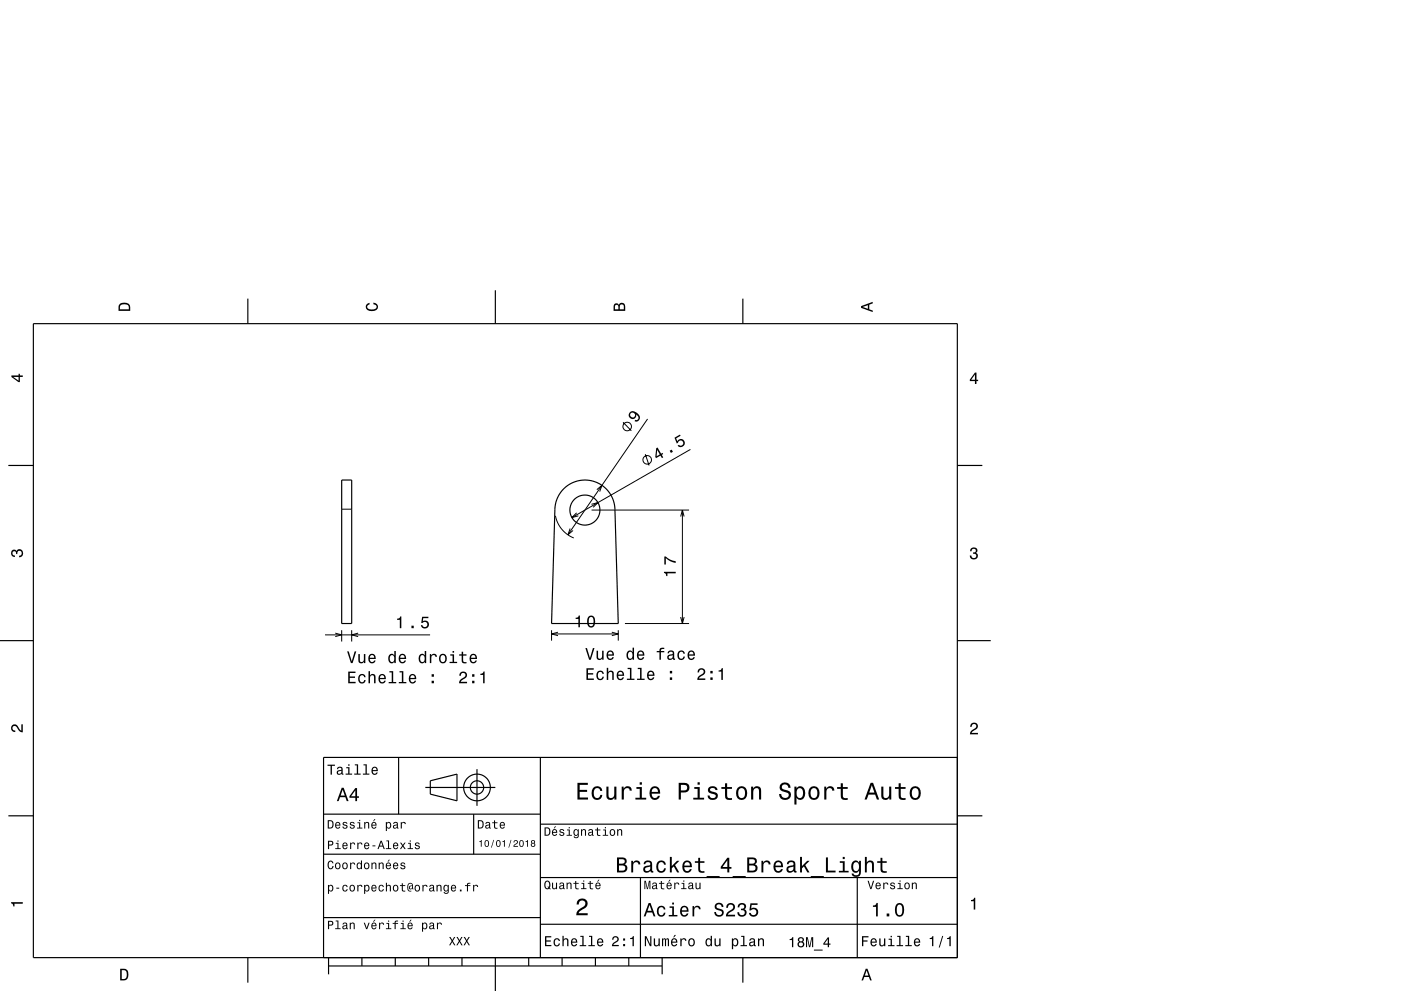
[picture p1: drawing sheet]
<svg xmlns="http://www.w3.org/2000/svg" width="420mm" height="297mm" viewBox="0 0 420 297" stroke-linecap="round" stroke-linejoin="round" font-family="sans-serif">
<g fill="none" stroke="#000" stroke-width=".3">
<path d="M186.8 126.5l2.5 2.6M193.5 136.1l1.1 3.4M194.1 125.6l-23.8 34.7M207 134.7l-35.6 20.4M102.4 152.6h3M166.5 154.6l.7 2.1 1.2 1.9 1.7 1.6 1.9 1M170.9 158.4l-.6 1.9 1.5-1.3M172.9 153.7l-1.5 1.4 2-.5M177.3 151.1l1.9-.5-1.4 1.4M177.3 152.9h29.3M178.9 146.8l1.5-1.3-.6 1.8M204.1 154.8l.5-1.9 .5 1.9"/>
<path d="M204.6 152.9v34M97.4 190.3h31.5M100.5 189.8l1.9 .5-1.9 .5M102.4 188.9v3.4M105.4 188.9v3.4M107.4 189.8l-2 .5 2 .5M165.4 188.9v3.1M165.4 190h19.9M167.3 189.5l-1.9 .5 1.9 .5M183.4 189.5l1.9 .5-1.9 .5M185.3 188.9v3.1M187.3 186.9h19.3"/>
<path d="M204.1 184.9l.5 2 .5-2"/>
<circle cx="188" cy="127.8" r="1.28"/>
<circle cx="194" cy="137.8" r="1.28"/>
</g>
<g fill="none" stroke="#000" stroke-width=".35">
<path d="M10 97h277v190h-277zM74.3 89.5v7.5M148.5 87v10M222.7 89.5v7.5M2.5 139.5h7.5M287 139.5h7.5M102.4 143.9h3v43h-3zM168.9 146.5l1.6-1.2 2-1 2.2-.4 2.3 .1 2.1 .7 1.9 1.2 1.6 1.6 1.1 1.9 .6 3 1 34.5h-19.9l1-34.8 .7-2.9zM0 192h10M287 192h10M119.5 227v17M127.5 236h21"/>
<path d="M129 234l8-2v8l-8-2zM143 230.5v11M162 227v60M287 227h-190v60M2.5 244.5h7.5M97 244h65M97 256h65M142 244v12M162 247h125M287 244.5h7.5M97 275h65M162 277h125"/>
<path d="M162 263h125M192 263v24M257 263v24M74.3 287v7.5M98.5 289.5h100M98.5 287v5M108.5 287v2.5M118.5 287v2.5M128.5 287v2.5M138.5 287v2.5M148.5 287v10M158.5 287v2.5"/>
<path d="M168.5 287v2.5M178.5 287v2.5M188.5 287v2.5M198.5 287v5M222.7 287v7.5"/>
<circle cx="175.4" cy="152.9" r="4.5"/>
<circle cx="143" cy="236" r="2"/>
<circle cx="143" cy="236" r="4"/>
</g>
<g fill="#000">
<path d="M36 91a2.18 2.18 0 0 0-.5 2.2h3.5v-1.2a1.92 1.92 0 0 0-3-1zM36.3 91.4l.4-.2a1.44 1.44 0 0 1 1.9 .8v.7h-2.6v-1z" fill-rule="evenodd"/>
<path d="M109.9 91.2l.9-.4v.4l-.3 .1a.66 .66 0 0 0-.4 .6 .66 .66 0 0 0 .3 .6l.5 .2a1.59 1.59 0 0 0 2-.7 .9 .9 0 0 0-1-.8v-.5a1.24 1.24 0 0 1 1.4 1.1 1.24 1.24 0 0 1-1 1.4 1.93 1.93 0 0 1-2.7-1.2z" fill-rule="evenodd"/>
<path d="M184.2 91.2l-.3 2h3.5v-1.4a.98 .98 0 0 0-.7-1 .98 .98 0 0 0-1.2 .6 .84 .84 0 0 0-1.3-.2zM184.5 91.5l.4-.1 .4 .1 .1 1.2h-1zM185.9 91.4l.5-.2a.57 .57 0 0 1 .6 .7v.8h-1.2z" fill-rule="evenodd"/>
<path d="M258.1 91.7v.6l3.5 1.2v-.4l-1-.4v-1.4l1-.4v-.4zM258.6 92l1.6-.5v1z" fill-rule="evenodd"/>
<path d="M3.4 112.5v.5l2.1 1.5h.5v-1.5h.8v-.5h-.8v-.5h-.4v.5zM4 113h1.6v1.1z" fill-rule="evenodd"/>
<path d="M292.3 111.7l-1.6 2.1v.4h1.6v.9h.4v-.9h.5v-.4h-.5v-2.1zM292.3 112.2v1.6h-1.1z" fill-rule="evenodd"/>
<path d="M188.7 123.7a1.15 1.15 0 0 0 .6 1.9 1.15 1.15 0 0 0 1.4-1.4 1.02 1.02 0 0 1 .6 1.4l-.4 .3-.4-.1-.3 .4a1.23 1.23 0 0 0 1.6-.7 1.23 1.23 0 0 0-.7-1.6 1.64 1.64 0 0 0-2.4-.2zM188.9 124.3a.75 .75 0 0 1 1.5 0 .75 .75 0 0 1-1.5 0z" fill-rule="evenodd"/>
<path d="M196.7 134.3l-.3 2.6 .3 .4 1.3-.8 .4 .8 .4-.2-.4-.8 .4-.2-.2-.4-.4 .3-1.1-1.9zM197 134.8l.8 1.4-1 .6zM200.8 135.1l.3 .6 .6-.3-.3-.6zM202.2 131.2l.7 1.7 .3-.2a.8 .8 0 0 1 1-.8 .8 .8 0 0 1 .6 1.1 .8 .8 0 0 1-1.3 .3l-.4 .2a1.21 1.21 0 0 0 1.9 .2 1.21 1.21 0 0 0-.2-1.8 1.21 1.21 0 0 0-1.7 .4l-.4-.9 1.3-.8-.2-.4z" fill-rule="evenodd"/>
<path d="M3.6 165a.86 .86 0 0 1 1.4 .1 1.12 1.12 0 0 1 1.5-.4 1.12 1.12 0 0 1 .3 1.6l-.5 .6-.6 .1v-.4a.72 .72 0 0 0 .9-.7 .72 .72 0 0 0-.8-.8 .72 .72 0 0 0-.6 1h-.4a.62 .62 0 0 0-.4-.9 .62 .62 0 0 0-.8 .5 .62 .62 0 0 0 .5 .8h.4l-.1 .4a1.17 1.17 0 0 1-1-.7 1.17 1.17 0 0 1 .2-1.2z" fill-rule="evenodd"/>
<path d="M199 171.4v.3a.77 .77 0 0 1 .7 .9h.4v-.8h2.5v-.4zM199.2 166.8v2.4h.4v-1.9a5.2 5.2 0 0 0 3 1.4v-.5a5.2 5.2 0 0 1-3-1.4z" fill-rule="evenodd"/>
<path d="M291.1 164.4a1.01 1.01 0 0 1 1.5-.2 1.01 1.01 0 0 1 0 1.5 1.12 1.12 0 0 1 .4 1.6 1.12 1.12 0 0 1-1.6 .3l-.6-.6-.1-.5h.5a.72 .72 0 0 0 .7 .9 .72 .72 0 0 0 .7-.8 .72 .72 0 0 0-.9-.6v-.4a.62 .62 0 0 0 .8-.4 .62 .62 0 0 0-.5-.8 .62 .62 0 0 0-.7 .5v.3h-.5z" fill-rule="evenodd"/>
<path d="M104.1 195.2l1.1 3.5h.5l1.1-3.5h-.5l-.9 3-.9-3zM107.4 196v1.8a.89 .89 0 0 0 .6 1 .89 .89 0 0 0 1.1-.5v.4h.4v-2.7h-.4v1.6a.65 .65 0 0 1-.4 .8 .65 .65 0 0 1-.8-.4v-2zM110.7 196.3a1.45 1.45 0 0 0-.2 1.6 1.45 1.45 0 0 0 1.4 .9l.7-.8h-.4l-.6 .4a.76 .76 0 0 1-.7-.9h1.7a1.16 1.16 0 0 0-.4-1.4 1.16 1.16 0 0 0-1.5 .2zM111.1 196.5l.2-.1a.67 .67 0 0 1 .7 .1 .67 .67 0 0 1 .2 .6h-1.3zM116.7 196.3a1.49 1.49 0 0 0-.3 1.6 1.49 1.49 0 0 0 1.3 .9l.5-.5v.4h.5v-3.6h-.5v1.3a.89 .89 0 0 0-1.5-.1zM117 196.6a.62 .62 0 0 1 .7-.3 .62 .62 0 0 1 .5 .6v.5a.83 .83 0 0 1-.7 1 1.19 1.19 0 0 1-.5-1.8zM119.8 196.3a1.45 1.45 0 0 0-.2 1.6 1.45 1.45 0 0 0 1.4 .9l.7-.8h-.4l-.6 .4a.76 .76 0 0 1-.7-.9h1.8a1.16 1.16 0 0 0-.5-1.4 1.16 1.16 0 0 0-1.5 .2zM120.2 196.5l.2-.1a.67 .67 0 0 1 .7 .1 .67 .67 0 0 1 .2 .6h-1.3zM125.8 196.3a1.49 1.49 0 0 0-.3 1.6 1.49 1.49 0 0 0 1.3 .9l.5-.5v.4h.5v-3.6h-.5v1.3a.89 .89 0 0 0-1.5-.1zM126.1 196.6a.62 .62 0 0 1 .7-.3 .62 .62 0 0 1 .5 .6v.5a.83 .83 0 0 1-.7 1 1.19 1.19 0 0 1-.5-1.8zM128.9 196v2.7h.4v-1.5a.67 .67 0 0 1 .4-.8 .67 .67 0 0 1 .8 .2v.3h.5a.89 .89 0 0 0-.7-1 .89 .89 0 0 0-1 .6v-.5zM131.9 196.3a1.45 1.45 0 0 0-.2 1.7 1.45 1.45 0 0 0 1.6 .7 1.45 1.45 0 0 0 .6-1.8 1.45 1.45 0 0 0-1.6-.9zM132.2 196.6a.67 .67 0 0 1 .8-.3 .67 .67 0 0 1 .4 .6 .93 .93 0 0 1 .1 1.1 .93 .93 0 0 1-1 .4 1.36 1.36 0 0 1-.3-1.8zM135 196.1v.4h.7v1.9h-.9v.3h2.2v-.3h-.9v-2.3zM135.7 195.1v.5h.4v-.5zM138.4 195.3v.8h-.8v.4h.8v1.8a1.05 1.05 0 0 0 1.5 .5v-.4a.68 .68 0 0 1-1-.3l-.1-1.6h1.1v-.4h-1.1v-.8zM141.1 196.3a1.45 1.45 0 0 0-.3 1.6 1.45 1.45 0 0 0 1.5 .9l.7-.8h-.5l-.6 .4a.76 .76 0 0 1-.7-.9h1.8a1.16 1.16 0 0 0-.5-1.4 1.16 1.16 0 0 0-1.4 .2zM141.4 196.5l.2-.1a.67 .67 0 0 1 .7 .1 .67 .67 0 0 1 .2 .6h-1.3z" fill-rule="evenodd"/>
<path d="M119 185.4v.4h.9v2.5h.4v-3.6h-.3a.78 .78 0 0 1-1 .7zM123.3 187.5v.8h.7v-.8zM126.6 184.8l-.3 1.9h.4a.8 .8 0 0 1 1.2-.2 .8 .8 0 0 1-.1 1.2 .8 .8 0 0 1-1.2-.3h-.4a1.21 1.21 0 0 0 1.5 1 1.21 1.21 0 0 0 .8-1.6 1.21 1.21 0 0 0-1.8-.6l.2-.9h1.5v-.5z" fill-rule="evenodd"/>
<path d="M172.6 185.1v.4h.8v2.5h.4v-3.5h-.3a.77 .77 0 0 1-.9 .6zM176.3 184.9a2.02 2.02 0 0 0 .9 3.2 2.03 2.03 0 0 0 .9-3.2 1.11 1.11 0 0 0-1.8 0zM176.9 185h.6a2.37 2.37 0 0 1 0 2.6h-.6a2.38 2.38 0 0 1 0-2.6z" fill-rule="evenodd"/>
<path d="M175.5 194.2l1.1 3.5h.5l1.1-3.5h-.5l-.8 3-.9-3zM178.8 195v1.8a.89 .89 0 0 0 .7 1 .89 .89 0 0 0 1-.5v.4h.4v-2.7h-.4v1.6a.65 .65 0 0 1-.4 .8 .65 .65 0 0 1-.8-.3v-2.1zM182.1 195.3a1.45 1.45 0 0 0-.2 1.6 1.45 1.45 0 0 0 1.4 .9l.7-.9h-.4l-.6 .5a.75 .75 0 0 1-.7-.9h1.8a1.16 1.16 0 0 0-.5-1.4 1.16 1.16 0 0 0-1.5 .2zM182.5 195.5l.2-.1a.67 .67 0 0 1 .7 .1 .67 .67 0 0 1 .2 .6h-1.3zM188.1 195.3a1.49 1.49 0 0 0-.3 1.6 1.49 1.49 0 0 0 1.3 .9l.5-.5v.4h.5v-3.6h-.5v1.3a.89 .89 0 0 0-1.5-.1zM188.4 195.6a.62 .62 0 0 1 .7-.3 .62 .62 0 0 1 .5 .6 .91 .91 0 0 1 0 1.1 .91 .91 0 0 1-.9 .4l-.4-.6zM191.2 195.3a1.45 1.45 0 0 0-.2 1.6 1.45 1.45 0 0 0 1.4 .9l.7-.9h-.4l-.6 .5a.75 .75 0 0 1-.7-.9h1.8a1.16 1.16 0 0 0-.5-1.4 1.16 1.16 0 0 0-1.5 .2zM191.6 195.5l.2-.1a.67 .67 0 0 1 .7 .1 .67 .67 0 0 1 .2 .6h-1.3zM196.9 195.1v.4h.8v2.2h.4v-2.2h1v-.4h-1l.1-.4 .9-.2v-.4a.95 .95 0 0 0-1 0 .95 .95 0 0 0-.4 1zM200.4 195.2l-.3 .6h.4a.55 .55 0 0 1 .7-.5 .55 .55 0 0 1 .4 .7l-.2 .1a.91 .91 0 0 0-1.3 .5 .91 .91 0 0 0 .7 1.2l.9-.4 .1 .3h.6v-.3l-.3-.1v-1.6a1.02 1.02 0 0 0-.7-.8 1.02 1.02 0 0 0-1 .3zM200.6 196.7l1.1-.4a.77 .77 0 0 1-.2 .9 .77 .77 0 0 1-.9 .1zM203.4 195.3a1.45 1.45 0 0 0-.3 1.7 1.45 1.45 0 0 0 1.5 .7l.6-.5 .1-.4h-.4l-.4 .6a1.02 1.02 0 0 1-1-1 1.02 1.02 0 0 1 1-1l.4 .5h.4a1.09 1.09 0 0 0-.7-.9 1.09 1.09 0 0 0-1.2 .3zM206.4 195.3a1.45 1.45 0 0 0-.2 1.6 1.45 1.45 0 0 0 1.4 .9l.7-.9h-.4l-.6 .5a.75 .75 0 0 1-.7-.9h1.7a1.16 1.16 0 0 0-.4-1.4 1.16 1.16 0 0 0-1.5 .2zM206.8 195.5l.2-.1a.67 .67 0 0 1 .7 .1 .67 .67 0 0 1 .2 .6h-1.3z" fill-rule="evenodd"/>
<path d="M3.6 217.4a1.22 1.22 0 0 1 2 .7l.8 .9v-1.9h.4v2.4a2.76 2.76 0 0 1-2-1.8 .69 .69 0 0 0-1.1 .5 .69 .69 0 0 0 .9 .7v.5a1.18 1.18 0 0 1-1.2-.7 1.18 1.18 0 0 1 .2-1.3z" fill-rule="evenodd"/>
<path d="M104.4 201.3v3.5h2.2v-.4h-1.7v-1.2h1.5v-.5h-1.5v-1h1.7v-.4zM107.7 202.4a1.45 1.45 0 0 0-.3 1.6 1.45 1.45 0 0 0 1.5 .8l.6-.6 .1-.4h-.4l-.4 .6a1.02 1.02 0 0 1-1-1 1.02 1.02 0 0 1 1-1l.4 .6h.4a1.09 1.09 0 0 0-.8-1 1.09 1.09 0 0 0-1.1 .4zM110.5 201.2v3.6h.4v-1.6a.63 .63 0 0 1 .4-.8 .63 .63 0 0 1 .8 .4v2h.5v-1.8a.88 .88 0 0 0-.6-1 .88 .88 0 0 0-1.1 .5v-1.3zM113.7 202.4a1.45 1.45 0 0 0-.2 1.6 1.45 1.45 0 0 0 1.4 .8l.7-.8h-.4l-.6 .5a.76 .76 0 0 1-.7-1h1.8a1.16 1.16 0 0 0-.5-1.3 1.16 1.16 0 0 0-1.5 .2zM114.1 202.6l.2-.2a.67 .67 0 0 1 .7 .1 .67 .67 0 0 1 .2 .7h-1.3zM116.7 201.2v.3h.7v2.9h-.9v.4h2.3v-.4h-.9v-3.2zM119.8 201.2v.3h.7v2.9h-.9v.4h2.2v-.4h-.9v-3.2zM122.9 202.4a1.45 1.45 0 0 0-.3 1.6 1.45 1.45 0 0 0 1.4 .8l.7-.8h-.4l-.6 .5a.76 .76 0 0 1-.7-1h1.8a1.16 1.16 0 0 0-.5-1.3 1.16 1.16 0 0 0-1.4 .2zM123.2 202.6l.2-.2a.67 .67 0 0 1 .7 .1 .67 .67 0 0 1 .2 .7h-1.3zM129.4 204v.8h.7v-.8zM129.4 202.1v.7h.7v-.7z" fill-rule="evenodd"/>
<path d="M138 201.6l-.3 .9h.5a.71 .71 0 0 1 .5-.8 .71 .71 0 0 1 .8 .5 .71 .71 0 0 1-.5 .8l-.3 .2a1.63 1.63 0 0 0-1.1 1.6h2.4v-.5h-1.9l.9-.8a1.17 1.17 0 0 0 .9-1.6 1.17 1.17 0 0 0-1.9-.3zM141.5 204v.8h.7v-.8zM141.5 202.1v.7h.7v-.7zM144 201.9v.4h.8v2.5h.5v-3.6h-.4a.77 .77 0 0 1-.9 .7z" fill-rule="evenodd"/>
<path d="M175.8 200.3v3.5h2.2v-.5h-1.7v-1.1h1.5v-.5h-1.5v-1h1.7v-.4zM179.1 201.4a1.45 1.45 0 0 0-.3 1.6 1.45 1.45 0 0 0 1.6 .8l.5-.6 .1-.4h-.4l-.4 .6a1.02 1.02 0 0 1-1-1 1.02 1.02 0 0 1 1-1l.4 .6h.4a1.09 1.09 0 0 0-.7-1 1.09 1.09 0 0 0-1.2 .4zM181.9 200.2v3.6h.4v-1.6a.63 .63 0 0 1 .4-.8 .63 .63 0 0 1 .8 .4l.1 2h.4v-1.8a.88 .88 0 0 0-.6-1 .88 .88 0 0 0-1.1 .5v-1.3zM185.2 201.4a1.46 1.46 0 0 0-.3 1.6 1.46 1.46 0 0 0 1.5 .8l.6-.8h-.4l-.6 .5a.76 .76 0 0 1-.7-1h1.8a1.17 1.17 0 0 0-.5-1.3 1.17 1.17 0 0 0-1.4 .2zM185.5 201.6l.2-.2a.67 .67 0 0 1 .7 .1 .67 .67 0 0 1 .2 .7h-1.3zM188.2 200.2v.3h.6v2.9h-.9v.4h2.3v-.4h-.9v-3.2zM191.2 200.2v.3h.7v2.9h-.9v.4h2.2v-.4h-.9v-3.2zM194.3 201.4a1.46 1.46 0 0 0-.3 1.6 1.46 1.46 0 0 0 1.5 .8l.7-.8h-.5l-.6 .5a.76 .76 0 0 1-.7-1h1.8a1.17 1.17 0 0 0-.5-1.3 1.17 1.17 0 0 0-1.4 .2zM194.6 201.6l.2-.2a.67 .67 0 0 1 .7 .1 .67 .67 0 0 1 .2 .7h-1.3zM200.8 203v.8h.7v-.8zM200.8 201.1v.7h.7v-.7z" fill-rule="evenodd"/>
<path d="M209.4 200.6l-.3 .9h.5a.7 .7 0 0 1 .5-.8 .7 .7 0 0 1 .8 .5 .7 .7 0 0 1-.5 .8l-.3 .2a1.63 1.63 0 0 0-1.1 1.6h2.4v-.5h-1.9l.9-.8a1.17 1.17 0 0 0 .9-1.6 1.17 1.17 0 0 0-1.9-.3zM213 203v.8h.6v-.8zM213 201.1v.7h.6v-.7zM215.4 200.9v.4h.8v2.5h.5v-3.6h-.3a.77 .77 0 0 1-1 .7z" fill-rule="evenodd"/>
<path d="M98.2 229.2v.3h.9v2.7h.4v-2.7h.9v-.3zM101.3 230l-.3 .5h.4a.47 .47 0 0 1 .5-.4 .47 .47 0 0 1 .4 .6l-.2 .1a.78 .78 0 0 0-1.1 .4 .78 .78 0 0 0 .6 1l.8-.3 .1 .2 .5 .1v-.3l-.3-.1v-1.3a.87 .87 0 0 0-1.4-.5zM101.4 231.3l.9-.3v.4a.51 .51 0 0 1-.5 .5 .51 .51 0 0 1-.5-.5zM103.8 229.9v.3h.6v1.6h-.8v.4h2v-.4h-.8v-1.9zM104.4 229.1v.4h.4v-.4zM106.4 229.1v.3h.6v2.4h-.8v.4h1.9v-.4h-.7v-2.7zM109 229.1v.3h.6v2.4h-.8v.4h1.9v-.4h-.7v-2.7zM111.6 230.1a1.25 1.25 0 0 0-.2 1.4 1.25 1.25 0 0 0 1.2 .7l.6-.7-1.1 .4-.4-.8h1.6v-.2a.96 .96 0 0 0-.5-1 .96 .96 0 0 0-1.2 .2zM111.9 230.3l.7-.2 .3 .7h-1.2z" fill-rule="evenodd"/>
<path d="M173.1 234.6v5h3.2v-.6h-2.5v-1.7h2.2v-.6h-2.2v-1.5h2.4v-.6zM177.8 236.2a2.18 2.18 0 0 0 1.2 3.6 1.51 1.51 0 0 0 1.6-1.6h-.6a.95 .95 0 0 1-.9 1 .95 .95 0 0 1-1-.9 1.59 1.59 0 0 1 .9-2.1 .85 .85 0 0 1 .9 .8h.7a1.56 1.56 0 0 0-1.1-1.3 1.56 1.56 0 0 0-1.7 .5zM181.8 235.8v2.5a1.27 1.27 0 0 0 .9 1.4 1.27 1.27 0 0 0 1.5-.7v.6h.6v-3.8h-.6v2.2a.92 .92 0 0 1-.6 1.1 .92 .92 0 0 1-1.2-.4v-2.9zM186.4 235.8v3.8h.6v-2.2a.95 .95 0 0 1 .5-1.1 .95 .95 0 0 1 1.2 .3l.1 .4h.6a1.28 1.28 0 0 0-1-1.4 1.28 1.28 0 0 0-1.4 .8v-.6zM190.8 235.9v.5h1v2.7h-1.3v.5h3.2v-.5h-1.3v-3.2zM191.8 234.4v.8h.6v-.8zM195.1 236.2a2.2 2.2 0 0 0 1.2 3.6 1.51 1.51 0 0 0 1.5-1.3h-.6l-.3 .5-.5 .2a1.08 1.08 0 0 1-1-1.3h2.5a1.66 1.66 0 0 0-.7-2 1.66 1.66 0 0 0-2.1 .3zM195.6 236.5a.94 .94 0 0 1 1.2-.2 .94 .94 0 0 1 .5 1h-1.9zM203.5 234.6v5h.6v-2.1a1.91 1.91 0 0 0 2.6-1.4 1.32 1.32 0 0 0-1.5-1.5zM204.1 235.2a1.6 1.6 0 0 1 1.8 .5 .86 .86 0 0 1 0 .9 .86 .86 0 0 1-.9 .3h-.9zM208.1 235.9v.5h1v2.7h-1.3v.5h3.3v-.5h-1.3v-3.2zM209.1 234.4v.8h.7v-.8zM212.6 235.9a1.08 1.08 0 0 0-.3 1.2 1.08 1.08 0 0 0 1 .7l1.2 .5a.9 .9 0 0 1-.8 1 .9 .9 0 0 1-1-.9h-.6a1.52 1.52 0 0 0 1.7 1.3 1.52 1.52 0 0 0 1.3-1.7l-.6-.5-1.5-.4a.76 .76 0 0 1 .6-1 .76 .76 0 0 1 .9 .7h.6a1.47 1.47 0 0 0-1-1.2 1.47 1.47 0 0 0-1.5 .3zM217.4 234.7v1.2h-1.1v.5h1.1v2.6a1.49 1.49 0 0 0 2 .7v-.5a.97 .97 0 0 1-1.4-.5v-2.3h1.4v-.5h-1.4v-1.2zM221.1 236.2a2.18 2.18 0 0 0 1.2 3.6 2.12 2.12 0 0 0 1.7-2.1 2.12 2.12 0 0 0-1.7-2.1l-.7 .2zM221.6 236.6a.96 .96 0 0 1 1-.4 .96 .96 0 0 1 .7 .8 1.59 1.59 0 0 1-1 2.2 1.67 1.67 0 0 1-.7-2.6zM225.2 235.8v3.8h.6v-2.2a.91 .91 0 0 1 .6-1.1 .91 .91 0 0 1 1.1 .5v2.8h.7v-2.5a1.27 1.27 0 0 0-.9-1.4 1.27 1.27 0 0 0-1.5 .6v-.5zM234.1 234.9a1.38 1.38 0 0 0-.3 1.5 1.38 1.38 0 0 0 1.3 .9 1.1 1.1 0 0 1 1.3 1.3 1.19 1.19 0 0 1-1.3 .5 1.19 1.19 0 0 1-.9-1.1h-.7a1.73 1.73 0 0 0 2.2 1.8 1.73 1.73 0 0 0 1-2.6l-1.7-.6a.83 .83 0 0 1-.5-1.1 .83 .83 0 0 1 1.2-.3l.5 .5 .1 .4h.7a1.67 1.67 0 0 0-1-1.6 1.67 1.67 0 0 0-1.9 .4zM238.2 235.8v5.3h.6v-2.1a1.32 1.32 0 0 0 1.4 .7 1.32 1.32 0 0 0 1.1-1.1 2.15 2.15 0 0 0-1.4-3l-.6 .2-.5 .5v-.5zM239.1 236.6a.9 .9 0 0 1 .9-.4 .9 .9 0 0 1 .7 .8 1.61 1.61 0 0 1-.9 2.2 1.69 1.69 0 0 1-.7-2.6zM242.8 236.2a2.18 2.18 0 0 0 1.2 3.6 2.12 2.12 0 0 0 1.7-2.1 2.12 2.12 0 0 0-1.7-2.1l-.7 .2zM243.3 236.6a.96 .96 0 0 1 1-.4 .96 .96 0 0 1 .7 .8 1.59 1.59 0 0 1-1 2.2 1.67 1.67 0 0 1-.7-2.6zM247.1 235.8v3.8h.6v-2.2a.95 .95 0 0 1 .5-1.1 .95 .95 0 0 1 1.2 .3l.1 .4h.6a1.28 1.28 0 0 0-1-1.4 1.28 1.28 0 0 0-1.4 .8v-.6zM252 234.7v1.2h-1v.5h1l.1 2.6a1.49 1.49 0 0 0 2 .7v-.5a.97 .97 0 0 1-1.4-.5v-2.3h1.4v-.5h-1.4v-1.2zM261 234.6l-1.8 5h.6l.6-1.5h2l.5 1.5h.7l-1.9-5zM261.4 235.3l.7 2.2h-1.5zM264.2 235.8v2.5a1.27 1.27 0 0 0 .9 1.4 1.27 1.27 0 0 0 1.5-.7v.6h.6v-3.8h-.6v2.2a.92 .92 0 0 1-.6 1.1 .92 .92 0 0 1-1.1-.4l-.1-2.9zM269.4 234.7v1.2h-1.1v.5h1.1v2.6a1.49 1.49 0 0 0 2.1 .7v-.5a.97 .97 0 0 1-1.4-.5l-.1-2.3h1.5v-.5h-1.5v-1.2zM273.1 236.2a2.18 2.18 0 0 0 1.3 3.6 2.12 2.12 0 0 0 1.7-2.1 2.12 2.12 0 0 0-1.7-2.1l-.7 .2zM273.6 236.6a.96 .96 0 0 1 1-.4 .96 .96 0 0 1 .7 .8 1.59 1.59 0 0 1-.9 2.2 1.67 1.67 0 0 1-.8-2.6z" fill-rule="evenodd"/>
<path d="M291.2 216.9a1.18 1.18 0 0 1 1.9 .3 1.18 1.18 0 0 1-1 1.7l-.8 .8h1.9v.4h-2.4a2.75 2.75 0 0 1 1.8-2.1 .7 .7 0 0 0-.5-1 .7 .7 0 0 0-.8 .8h-.4z" fill-rule="evenodd"/>
<path d="M98.3 252v2.5h.4v-1.1a.8 .8 0 0 0 1.2-.4 .8 .8 0 0 0-.7-1zM98.7 252.3h.4a.43 .43 0 0 1 .5 .4 .43 .43 0 0 1-.5 .4h-.4zM100.7 252.6v.3h.5v1.3h-.7v.3h1.6v-.3h-.6v-1.6zM101.2 251.9v.3h.3v-.3zM102.8 252.7a.98 .98 0 0 0-.2 1.3 .98 .98 0 0 0 1.3 .4l.3-.5-1 .3-.2-.6 1.2-.2a.8 .8 0 0 0-.4-.8 .8 .8 0 0 0-1 .1zM103.1 252.9l.5-.1 .3 .5h-.9zM105 252.5v2h.3l.1-1.6 .5-.1 .3 .3h.3a.64 .64 0 0 0-.5-.6 .64 .64 0 0 0-.7 .4v-.4zM107.1 252.5v2h.3l.2-1.6 .5-.1 .2 .3h.3a.64 .64 0 0 0-.4-.6 .64 .64 0 0 0-.8 .4v-.4zM109.3 252.7a.98 .98 0 0 0-.2 1.3 .98 .98 0 0 0 1.3 .4l.3-.5-1 .3-.2-.6 1.2-.2a.8 .8 0 0 0-.4-.8 .8 .8 0 0 0-1 .1zM109.6 252.9l.5-.1 .3 .5h-.9zM111.7 253.4v.2h.8v-.2zM114.1 252l-.9 2.5h.3l.3-.8h1l.2 .8h.4l-1-2.5zM114.3 252.3l.3 1.1h-.7zM115.8 251.9v.2h.5v2.1h-.6v.3h1.6v-.3h-.7v-2.3zM118 252.7a.98 .98 0 0 0-.2 1.3 .98 .98 0 0 0 1.3 .4l.3-.5-1 .3-.3-.6 1.3-.2a.8 .8 0 0 0-.4-.8 .8 .8 0 0 0-1 .1zM118.3 252.9l.5-.1 .3 .5h-1zM119.9 252.5l.7 1-.7 1h.4l.5-.8 .5 .8h.3l-.6-1 .6-1h-.4l-.4 .7-.5-.7zM122.3 252.6v.3h.5v1.3h-.6v.3h1.6v-.3h-.6v-1.6zM122.8 251.9v.3h.4v-.3zM124.6 252.6l-.2 .4 .1 .4 1 .4a.43 .43 0 0 1-.4 .5 .43 .43 0 0 1-.5-.4h-.3a.7 .7 0 0 0 1 .7 .7 .7 0 0 0 .3-1.2l-.8-.2a.38 .38 0 0 1 .3-.5 .38 .38 0 0 1 .4 .4l.3-.1-.4-.5z" fill-rule="evenodd"/>
<path d="M98.2 245.8v2.5h.9a1.28 1.28 0 0 0 1-1.2 1.28 1.28 0 0 0-1-1.3zM98.6 246.1a.96 .96 0 0 1 1.1 1 .96 .96 0 0 1-1.1 .9zM100.7 246.6a.98 .98 0 0 0-.2 1.3 .98 .98 0 0 0 1.3 .3l.2-.4-.9 .3-.3-.7 1.3-.1a.8 .8 0 0 0-.5-.9 .8 .8 0 0 0-.9 .2zM100.9 246.7l.6-.1 .2 .6h-.9zM102.9 246.5l-.2 .4 .1 .3 1 .4a.43 .43 0 0 1-.4 .5 .43 .43 0 0 1-.4-.4h-.3a.7 .7 0 0 0 .9 .7 .7 .7 0 0 0 .3-1.1l-.8-.3a.38 .38 0 0 1 .3-.5 .38 .38 0 0 1 .4 .4h.3l-.4-.6zM105.1 246.5l-.2 .4 .1 .3 1 .4a.43 .43 0 0 1-.4 .5 .43 .43 0 0 1-.5-.4h-.3a.7 .7 0 0 0 1 .7 .7 .7 0 0 0 .2-1.1l-.7-.3a.38 .38 0 0 1 .3-.5 .38 .38 0 0 1 .4 .4h.3l-.4-.6zM107.2 246.4v.3h.5v1.3h-.7v.3h1.6v-.3h-.6v-1.6zM107.7 245.7v.4h.3v-.4zM109.2 246.4v1.9h.3v-1.1a.45 .45 0 0 1 .4-.6 .45 .45 0 0 1 .5 .5v1.2h.3v-1.3a.63 .63 0 0 0-.5-.7 .63 .63 0 0 0-.7 .4v-.3zM112.2 245.5l-.4 .6 .8-.6zM111.5 246.6a.98 .98 0 0 0-.2 1.3 .98 .98 0 0 0 1.3 .3l.3-.4-1 .3-.3-.7 1.3-.1a.8 .8 0 0 0-.4-.9 .8 .8 0 0 0-1 .2zM111.8 246.7l.5-.1 .3 .6h-1zM115.7 246.4v2.7h.3v-1.1l.1 .2a.67 .67 0 0 0 .7 .1 .67 .67 0 0 0 .4-.5 .91 .91 0 0 0 0-1.1 .91 .91 0 0 0-1-.3l-.2 .3v-.3zM116.1 246.8l.2-.2a.7 .7 0 0 1 .7 .7 .7 .7 0 0 1-.7 .7l-.3-.3zM118.1 246.5l-.2 .4h.3a.39 .39 0 0 1 .4-.3 .39 .39 0 0 1 .3 .5 .73 .73 0 0 0-.9 .3 .73 .73 0 0 0 .1 .9l.9-.2 .1 .2h.4l-.2-1.4a.72 .72 0 0 0-.5-.6 .72 .72 0 0 0-.7 .2zM118.2 247.6l.8-.3v.3a.42 .42 0 0 1-.4 .5 .42 .42 0 0 1-.5-.5zM120.1 246.4v1.9h.4l.1-1.6 .5-.1 .2 .4h.4a.64 .64 0 0 0-.5-.7 .64 .64 0 0 0-.8 .4v-.3z" fill-rule="evenodd"/>
<path d="M98.4 258.2a1.33 1.33 0 0 0-.2 1.5 1.33 1.33 0 0 0 1.3 .8l.5-1h-.3l-.4 .7a1.04 1.04 0 0 1-.8-.9 1.04 1.04 0 0 1 .6-1.1l.5 .5h.4a.85 .85 0 0 0-.6-.8 .85 .85 0 0 0-1 .3zM100.6 258.7a.98 .98 0 0 0-.1 1.4 .98 .98 0 0 0 1.4 .2 .98 .98 0 0 0 .1-1.4 .98 .98 0 0 0-1.4-.2zM100.9 258.9l.1-.1a.71 .71 0 0 1 .8 .7 .71 .71 0 0 1-.8 .7l-.2-.4zM102.8 258.7a.98 .98 0 0 0-.1 1.4 .98 .98 0 0 0 1.3 .2 .98 .98 0 0 0 .2-1.4 .98 .98 0 0 0-1.4-.2zM103 258.9l.2-.1a.71 .71 0 0 1 .7 .7 .71 .71 0 0 1-.7 .7l-.3-.4zM105 258.5v2h.3l.1-1.6 .5-.1 .3 .3h.3a.64 .64 0 0 0-.5-.6 .64 .64 0 0 0-.7 .4v-.4zM107.1 258.7l-.2 .4a.91 .91 0 0 0 .1 1 .91 .91 0 0 0 1 .3l.2-.2v.3h.3v-2.6h-.3v.9l-.6-.3zM107.4 258.9l.1-.1a.7 .7 0 0 1 .7 .7 .7 .7 0 0 1-.7 .7l-.2-.4zM109.3 258.7a.98 .98 0 0 0-.1 1.4 .98 .98 0 0 0 1.3 .2 .98 .98 0 0 0 .2-1.4 .98 .98 0 0 0-1.4-.2zM109.5 258.9l.2-.1a.71 .71 0 0 1 .7 .7 .71 .71 0 0 1-.7 .7l-.3-.4zM111.4 258.5v2h.3v-1.1a.45 .45 0 0 1 .3-.7 .45 .45 0 0 1 .5 .6v1.2h.4v-1.3a.63 .63 0 0 0-.5-.7 .63 .63 0 0 0-.7 .3v-.3zM113.5 258.5v2h.3l.1-1.4 .4-.3 .4 .2v1.5h.3v-1.3a.63 .63 0 0 0-.4-.7 .63 .63 0 0 0-.8 .3v-.3zM116.5 257.7l-.3 .6 .7-.6zM115.9 258.7a.98 .98 0 0 0-.3 1.4 .98 .98 0 0 0 1.3 .3l.3-.5-.9 .3-.3-.6 1.2-.2a.8 .8 0 0 0-.4-.8 .8 .8 0 0 0-.9 .1zM116.1 258.9l.5-.1 .3 .5h-.9zM118 258.7a.98 .98 0 0 0-.2 1.3 .98 .98 0 0 0 1.3 .4l.3-.5-1 .3-.3-.6 1.3-.2a.8 .8 0 0 0-.4-.8 .8 .8 0 0 0-1 .1zM118.3 258.9l.5-.1 .3 .5h-1zM120.2 258.6l-.2 .4 .2 .4 1 .4a.43 .43 0 0 1-.4 .5 .43 .43 0 0 1-.5-.4h-.3a.7 .7 0 0 0 1 .7 .7 .7 0 0 0 .2-1.2l-.8-.2a.38 .38 0 0 1 .3-.5 .38 .38 0 0 1 .5 .3h.3l-.4-.5z" fill-rule="evenodd"/>
<path d="M102.4 236.1l-1.4 4h.5l.4-1.2h1.6l.4 1.2h.6l-1.5-4zM102.7 236.7l.7 1.7h-1.3zM106.5 236.2l-1.7 2.4v.5h1.7v1h.5v-1h.6v-.5h-.6v-2.4zM106.5 236.9v1.7h-1.3z" fill-rule="evenodd"/>
<path d="M143.2 245.8v2.5h.9a1.28 1.28 0 0 0 1-1.2 1.28 1.28 0 0 0-1-1.3zM143.6 246.1a.96 .96 0 0 1 1.1 1 .96 .96 0 0 1-1.1 .9zM145.7 246.5l-.2 .4h.3a.39 .39 0 0 1 .5-.3 .39 .39 0 0 1 .3 .5 .73 .73 0 0 0-1 .3 .73 .73 0 0 0 .2 .9l.9-.2v.2h.4l-.2-1.4a.73 .73 0 0 0-.4-.6 .73 .73 0 0 0-.8 .2zM145.8 247.6l.8-.3v.3a.42 .42 0 0 1-.4 .5 .42 .42 0 0 1-.4-.5zM148.1 245.9v.5h-.5v.3h.5v1.3a.75 .75 0 0 0 1 .4v-.3l-.6-.1-.1-.4v-.9h.7v-.3h-.7v-.5zM150 246.6a.98 .98 0 0 0-.2 1.3 .98 .98 0 0 0 1.3 .3l.3-.4-1 .3-.3-.7 1.3-.1a.8 .8 0 0 0-.4-.9 .8 .8 0 0 0-1 .2zM150.3 246.7l.5-.1 .3 .6h-1z" fill-rule="evenodd"/>
<path d="M143.7 252.1v.3h.4v1.4h.3v-2zM145.4 252l-.2 .8a.81 .81 0 0 0 .7 1 1.02 1.02 0 0 0 .8-1.1 1.02 1.02 0 0 0-1.1-.9zM145.7 252.1a.81 .81 0 0 1 .7 .7 .81 .81 0 0 1-.5 .8l-.4-.5zM147.9 251.7l-.7 2.3h.2l.7-2.3zM148.9 252l-.2 .3a.91 .91 0 0 0 0 1.1 .91 .91 0 0 0 1 .4 1.05 1.05 0 0 0 .4-1.2 1.05 1.05 0 0 0-1-.8zM149.2 252.1a.81 .81 0 0 1 .7 .7 .81 .81 0 0 1-.5 .8l-.4-.5zM150.6 252.1v.3h.5v1.4h.2v-2zM153.1 251.7l-.7 2.3h.2l.7-2.3zM154.1 251.9l-.2 .6h.3a.43 .43 0 0 1 .4-.5 .43 .43 0 0 1 .5 .5 .43 .43 0 0 1-.6 .4l-.4 .3-.2 .6h1.4v-.3l-1.1-.1a1.07 1.07 0 0 0 .9-1.5l-.5-.1zM155.8 252l-.1 .3a.91 .91 0 0 0 0 1.1 .91 .91 0 0 0 .9 .4 1.05 1.05 0 0 0 .5-1.2 1.05 1.05 0 0 0-1.1-.8zM156.1 252.1a.81 .81 0 0 1 .7 .7 .81 .81 0 0 1-.5 .8l-.4-.5zM157.6 252.1v.3h.4v1.4h.3v-2zM159.4 251.9l-.2 .5 .2 .3a.62 .62 0 0 0-.1 .9 .62 .62 0 0 0 1 0 .62 .62 0 0 0-.1-.9 .57 .57 0 0 0 0-.9 .57 .57 0 0 0-.8 .1zM159.4 253.2a.41 .41 0 0 1 .8 0 .41 .41 0 0 1-.8 0zM159.5 252.3a.34 .34 0 0 1 .6 0 .34 .34 0 0 1-.6 0z" fill-rule="evenodd"/>
<path d="M163.2 248v2.5h.9a1.28 1.28 0 0 0 1-1.3 1.28 1.28 0 0 0-1-1.2zM163.6 248.3a.96 .96 0 0 1 1.1 .9 .96 .96 0 0 1-1.1 1zM166.4 247.7l-.4 .6 .7-.6zM165.7 248.7a.98 .98 0 0 0-.2 1.3 .98 .98 0 0 0 1.3 .4l.2-.5-.9 .3-.3-.6 1.3-.2a.8 .8 0 0 0-.5-.8 .8 .8 0 0 0-.9 .1zM165.9 248.9l.6-.1 .2 .5h-.9zM167.9 248.6l-.2 .4 .1 .4 1 .4a.43 .43 0 0 1-.4 .5 .43 .43 0 0 1-.4-.4h-.3a.7 .7 0 0 0 .9 .7 .7 .7 0 0 0 .3-1.2l-.8-.2a.38 .38 0 0 1 .3-.5 .38 .38 0 0 1 .4 .4l.3-.1-.4-.5zM170 248.6v.3h.5v1.3h-.7v.3h1.7v-.3h-.7v-1.6zM170.5 247.9v.3h.3v-.3zM172.1 248.7l-.2 .4a.91 .91 0 0 0 .1 1 .91 .91 0 0 0 1 .3l.2-.2a.52 .52 0 0 1-.2 .7 .52 .52 0 0 1-.7-.3h-.3a.78 .78 0 0 0 .9 .6 .78 .78 0 0 0 .6-.8v-1.9h-.3v.3l-.6-.3zM172.4 248.9l.1-.1a.7 .7 0 0 1 .7 .7 .7 .7 0 0 1-.7 .7l-.2-.4zM174.2 248.5v2h.3v-1.4l.5-.3 .3 .2 .1 1.5h.3v-1.3a.63 .63 0 0 0-.5-.7 .63 .63 0 0 0-.7 .3v-.3zM176.6 248.6l-.2 .5h.3a.39 .39 0 0 1 .4-.4 .39 .39 0 0 1 .3 .6 .73 .73 0 0 0-.9 .2 .73 .73 0 0 0 .1 1l.9-.3 .1 .2 .4 .1-.2-1.4a.73 .73 0 0 0-1.2-.5zM176.7 249.7l.8-.2v.3a.42 .42 0 0 1-.4 .5 .42 .42 0 0 1-.5-.5zM178.9 248v.6h-.5v.3h.5l.1 1.3a.75 .75 0 0 0 1 .3v-.3l-.7-.1v-.3v-.9h.7v-.3h-.7v-.6zM180.8 248.6v.3h.5v1.3h-.6v.3h1.6v-.3h-.6v-1.6zM181.3 247.9v.3h.4v-.3zM183 248.7a.98 .98 0 0 0-.2 1.4 .98 .98 0 0 0 1.4 .2 .98 .98 0 0 0 .2-1.4 .98 .98 0 0 0-1.4-.2zM183.2 248.9l.2-.1a.71 .71 0 0 1 .7 .7 .71 .71 0 0 1-.7 .7l-.3-.4zM185 248.5v2h.3l.1-1.4 .5-.3 .3 .2v1.5h.3v-1.3a.63 .63 0 0 0-.4-.7 .63 .63 0 0 0-.8 .3v-.3z" fill-rule="evenodd"/>
<path d="M185 257v4.5h1.7a1.26 1.26 0 0 0 1.4-1 1.26 1.26 0 0 0-.8-1.5 1.1 1.1 0 0 0 .5-1.3 1.1 1.1 0 0 0-1.2-.7zM185.6 257.5h.9a.68 .68 0 0 1 .8 .7 .68 .68 0 0 1-.9 .6h-.8zM185.6 259.4h.9a.78 .78 0 0 1 1 .7 .78 .78 0 0 1-.9 .8h-1zM189.2 258v3.5h.6v-2a.85 .85 0 0 1 .5-1 .85 .85 0 0 1 1 .3l.1 .3h.6a1.15 1.15 0 0 0-.9-1.2 1.15 1.15 0 0 0-1.3 .7v-.6zM193.3 258.2l-.3 .8h.5a.71 .71 0 0 1 .8-.7 .71 .71 0 0 1 .5 1l-.2 .1a1.26 1.26 0 0 0-1.5 .4 1.26 1.26 0 0 0 0 1.5 1.36 1.36 0 0 0 1.9-.3l.1 .4 .8 .1v-.5h-.4v-2.1a1.31 1.31 0 0 0-2.2-.7zM193.5 260.1l1.4-.4a.99 .99 0 0 1-.2 1.1 .99 .99 0 0 1-1.2 .1zM197.1 258.4a1.96 1.96 0 0 0 1.1 3.2 1.36 1.36 0 0 0 1.4-1.4h-.5a.86 .86 0 0 1-.8 .9 .86 .86 0 0 1-.9-.8 1.43 1.43 0 0 1 .8-1.9 .77 .77 0 0 1 .9 .7h.5a1.41 1.41 0 0 0-1-1.2 1.41 1.41 0 0 0-1.5 .5zM200.8 256.8v4.7h.6v-1.3l.6-.5 1 1.8h.6l-1.2-2.2 1.3-1.3h-.7l-1.6 1.6v-2.8zM204.9 258.4a1.98 1.98 0 0 0 1.1 3.2 1.36 1.36 0 0 0 1.4-1.1h-.6l-.3 .4-.5 .2a.97 .97 0 0 1-.9-1.2h2.3a1.5 1.5 0 0 0-.6-1.8 1.5 1.5 0 0 0-1.9 .3zM205.4 258.6a.85 .85 0 0 1 1-.1 .85 .85 0 0 1 .4 .9h-1.7zM209.3 257.1v1h-1v.5h1v2.3a1.34 1.34 0 0 0 1.9 .7v-.5a.87 .87 0 0 1-1.3-.5v-2h1.3v-.5h-1.3v-1zM211.8 262.5v.5h3.9v-.5zM218 257.1l-1.9 2.7v.6h1.9v1.1h.6v-1.1h.7v-.6h-.7v-2.7zM218 257.8v2h-1.4zM219.6 262.5v.5h3.9v-.5zM224 257v4.5h1.7a1.26 1.26 0 0 0 1.4-1 1.26 1.26 0 0 0-.8-1.5 1.1 1.1 0 0 0 .6-1.3 1.1 1.1 0 0 0-1.3-.7zM224.6 257.5h.9a.68 .68 0 0 1 .8 .7 .68 .68 0 0 1-.8 .6h-.9zM224.6 259.4h1a.78 .78 0 0 1 .9 .7 .78 .78 0 0 1-.9 .8h-1zM228.3 258v3.5h.5v-2a.85 .85 0 0 1 .5-1 .85 .85 0 0 1 1.1 .3v.3h.6a1.15 1.15 0 0 0-.9-1.2 1.15 1.15 0 0 0-1.3 .7v-.6zM232.3 258.4a1.98 1.98 0 0 0 1 3.2 1.36 1.36 0 0 0 1.4-1.1h-.6l-.3 .4-.4 .2a.97 .97 0 0 1-.9-1.2h2.2a1.5 1.5 0 0 0-.6-1.8 1.5 1.5 0 0 0-1.8 .3zM232.7 258.6a.85 .85 0 0 1 1-.1 .85 .85 0 0 1 .5 .9h-1.7zM236.2 258.2l-.3 .8h.5a.71 .71 0 0 1 .9-.7 .71 .71 0 0 1 .5 1l-.3 .1a1.26 1.26 0 0 0-1.5 .4 1.26 1.26 0 0 0 0 1.5 1.36 1.36 0 0 0 1.9-.3l.2 .4 .7 .1v-.5h-.3l-.1-2.1a1.31 1.31 0 0 0-2.2-.7zM236.5 260.1l1.4-.4a.99 .99 0 0 1-.3 1.1 .99 .99 0 0 1-1.1 .1zM239.9 256.8v4.7h.5v-1.3l.6-.5 1 1.8h.7l-1.3-2.2 1.3-1.3h-.7l-1.6 1.6v-2.8zM243.1 262.5v.5h3.9v-.5zM247.6 257v4.5h2.9v-.6h-2.3v-3.9zM251.8 258.1v.5h.9v2.4h-1.2v.5h2.9v-.5h-1.2v-2.9zM252.6 256.8v.7h.6v-.7zM255.5 258.4a2.02 2.02 0 0 0 1 3.2l.6-.2 .5-.5a.94 .94 0 0 1-.4 1.3 .94 .94 0 0 1-1.3-.4h-.6a1.41 1.41 0 0 0 1.6 1.1 1.41 1.41 0 0 0 1.2-1.6v-3.3h-.5v.6l-.5-.6a1.15 1.15 0 0 0-1.6 .4zM256 258.7a.82 .82 0 0 1 .9-.3 .82 .82 0 0 1 .6 .7 1.42 1.42 0 0 1-.9 2 1.54 1.54 0 0 1-.6-2.4zM259.3 256.8v4.7h.6v-2a.82 .82 0 0 1 .5-1 .82 .82 0 0 1 1 .4v2.6h.6v-2.3a1.13 1.13 0 0 0-.8-1.3 1.13 1.13 0 0 0-1.3 .6v-1.7zM264 257.1v1h-1v.5h1v2.3a1.34 1.34 0 0 0 1.8 .7v-.5a.87 .87 0 0 1-1.3-.5v-2h1.3v-.5h-1.3v-1z" fill-rule="evenodd"/>
<path d="M3.3 270.4h3.5v.4h-2.5v.9h-.3a.77 .77 0 0 0-.7-1z" fill-rule="evenodd"/>
<path d="M98.3 276v2.5h.4v-1.1a.8 .8 0 0 0 1.2-.4 .8 .8 0 0 0-.7-1zM98.7 276.3h.4a.43 .43 0 0 1 .5 .4 .43 .43 0 0 1-.5 .4h-.4zM100.6 275.9v.3h.5v2h-.6v.3h1.6v-.3h-.6v-2.3zM102.9 276.6l-.2 .5h.3a.39 .39 0 0 1 .5-.4 .39 .39 0 0 1 .2 .6 .73 .73 0 0 0-.9 .2 .73 .73 0 0 0 .1 1l.9-.3 .1 .2 .4 .1-.2-1.4a.73 .73 0 0 0-1.2-.5zM103 277.7l.8-.2v.3a.42 .42 0 0 1-.4 .5 .42 .42 0 0 1-.5-.5zM104.8 276.5v2h.4v-1.4l.5-.3 .3 .2v1.5h.3v-1.3a.63 .63 0 0 0-.4-.7 .63 .63 0 0 0-.8 .3v-.3zM109 276.5l.8 2h.3l.7-2h-.3l-.6 1.6-.5-1.6zM112.2 275.7l-.4 .6 .8-.6zM111.5 276.7a.98 .98 0 0 0-.2 1.3 .98 .98 0 0 0 1.3 .4l.3-.5-1 .3-.3-.6 1.3-.2a.8 .8 0 0 0-.4-.8 .8 .8 0 0 0-1 .1zM111.8 276.9l.5-.1 .3 .5h-1zM113.6 276.5v2h.4l.1-1.6 .5-.1 .2 .3h.4a.64 .64 0 0 0-.5-.6 .64 .64 0 0 0-.8 .4v-.4zM115.8 276.6v.3h.5v1.3h-.6v.3h1.6v-.3h-.6v-1.6zM116.3 275.9v.3h.4v-.3zM117.7 276.6v.3h.6v1.6h.3v-1.6h.7v-.3h-.7v-.3l.7-.1v-.3h-.6l-.4 .3v.4zM120.2 276.6v.3h.5v1.3h-.7v.3h1.6v-.3h-.6v-1.6zM120.7 275.9v.3h.3v-.3zM123 275.7l-.3 .6 .7-.6zM122.4 276.7a.98 .98 0 0 0-.2 1.3 .98 .98 0 0 0 1.2 .4l.3-.5-.9 .3-.3-.6 1.2-.2a.8 .8 0 0 0-.4-.8 .8 .8 0 0 0-.9 .1zM122.6 276.9l.5-.1 .3 .5h-.9zM126.5 276.5v2.7h.3v-1l.1 .1a.67 .67 0 0 0 .7 .2 .67 .67 0 0 0 .5-.6 .91 .91 0 0 0 0-1 .91 .91 0 0 0-1-.3l-.3 .2v-.3zM127 276.9l.1-.1a.7 .7 0 0 1 .7 .7 .7 .7 0 0 1-.7 .7l-.2-.4zM128.9 276.6l-.2 .5h.3a.39 .39 0 0 1 .5-.4 .39 .39 0 0 1 .3 .6 .73 .73 0 0 0-1 .2 .73 .73 0 0 0 .2 1l.8-.3 .1 .2 .4 .1-.2-1.4a.73 .73 0 0 0-1.2-.5zM129 277.7l.8-.2v.3a.42 .42 0 0 1-.4 .5 .42 .42 0 0 1-.4-.5zM131 276.5v2h.3l.1-1.6 .6-.1 .2 .3h.3a.64 .64 0 0 0-.5-.6 .64 .64 0 0 0-.7 .4v-.4z" fill-rule="evenodd"/>
<path d="M98.3 265.2v2.7h.3v-1l.1 .1a.67 .67 0 0 0 .7 .2 .67 .67 0 0 0 .5-.6 .91 .91 0 0 0 0-1 .91 .91 0 0 0-1-.4l-.3 .3v-.3zM98.8 265.6l.1-.1a.7 .7 0 0 1 .7 .7 .7 .7 0 0 1-.7 .7l-.2-.4zM100.8 266v.3h.9v-.3zM102.8 265.4a.98 .98 0 0 0-.1 1.4 .98 .98 0 0 0 1.3 .2l.2-.5h-.3l-.3 .4a.69 .69 0 0 1-.7-.8 .69 .69 0 0 1 .9-.6l.1 .4h.3a.78 .78 0 0 0-.5-.7 .78 .78 0 0 0-.9 .2zM105 265.4a.98 .98 0 0 0-.2 1.4 .98 .98 0 0 0 1.4 .2 .98 .98 0 0 0 .2-1.4 .98 .98 0 0 0-1.4-.2zM105.2 265.6l.2-.1a.71 .71 0 0 1 .7 .7 .71 .71 0 0 1-.7 .7l-.3-.4zM107.1 265.2v2h.3l.2-1.6 .5-.1 .2 .3h.3a.64 .64 0 0 0-.4-.6 .64 .64 0 0 0-.8 .3v-.3zM109.2 265.2v2.7h.3v-1l.1 .1a.67 .67 0 0 0 .7 .2 .67 .67 0 0 0 .4-.6 .91 .91 0 0 0 0-1 .91 .91 0 0 0-1-.4l-.2 .3v-.3zM109.6 265.6l.2-.1a.7 .7 0 0 1 .7 .7 .7 .7 0 0 1-.7 .7l-.3-.4zM111.5 265.4a.98 .98 0 0 0-.2 1.3 .98 .98 0 0 0 1.3 .3l.3-.4-1 .3-.3-.6 1.3-.2a.8 .8 0 0 0-.4-.9 .8 .8 0 0 0-1 .2zM111.8 265.6l.5-.1 .3 .5h-1zM113.7 265.4a.98 .98 0 0 0-.2 1.4 .98 .98 0 0 0 1.3 .2l.3-.5h-.3l-.3 .4a.69 .69 0 0 1-.7-.8 .69 .69 0 0 1 .8-.6l.2 .4h.3a.78 .78 0 0 0-.6-.7 .78 .78 0 0 0-.8 .2zM115.7 264.6v2.6h.3v-1.4l.5-.4 .4 .3v1.5h.3v-1.3a.63 .63 0 0 0-.4-.7 .63 .63 0 0 0-.8 .3v-.9zM118 265.4a.98 .98 0 0 0-.2 1.4 .98 .98 0 0 0 1.4 .2 .98 .98 0 0 0 .2-1.4 .98 .98 0 0 0-1.4-.2zM118.2 265.6l.2-.1a.71 .71 0 0 1 .7 .7 .71 .71 0 0 1-.7 .7l-.3-.4zM120.4 264.7v.6h-.5v.2h.5l.1 1.3a.75 .75 0 0 0 1 .4v-.3l-.7-.1v-.3v-1h.7v-.2h-.7v-.6zM122.5 264.8a1.87 1.87 0 0 0 .1 2.3l.7 .1v-.3a.61 .61 0 0 1-.9-.5v-1l.3-.5h.5l.3 .3a.75 .75 0 0 0-.8 .4 .75 .75 0 0 0 .2 .9l.7-.2v.2h.4l-.1-.2a1.21 1.21 0 0 0-1.3-1.6zM122.9 265.7l.6-.2-.1 .7-.5 .1zM124.5 265.4a.98 .98 0 0 0-.2 1.4 .98 .98 0 0 0 1.4 .2 .98 .98 0 0 0 .2-1.4 .98 .98 0 0 0-1.4-.2zM124.7 265.6l.2-.1a.71 .71 0 0 1 .7 .7 .71 .71 0 0 1-.7 .7l-.3-.4zM126.7 265.2v2h.3l.1-1.6 .5-.1 .2 .3h.4a.64 .64 0 0 0-.5-.6 .64 .64 0 0 0-.8 .3v-.3zM128.9 265.3l-.2 .5h.3a.39 .39 0 0 1 .5-.4 .39 .39 0 0 1 .3 .6 .73 .73 0 0 0-1 .2 .73 .73 0 0 0 .2 1l.8-.3 .1 .2 .4 .1-.2-1.5a.72 .72 0 0 0-.5-.6 .72 .72 0 0 0-.7 .2zM129 266.4l.8-.2v.3a.42 .42 0 0 1-.4 .4 .42 .42 0 0 1-.4-.4zM130.9 265.2v2h.3v-1.4l.5-.4 .3 .3 .1 1.5h.3v-1.3a.63 .63 0 0 0-.5-.7 .63 .63 0 0 0-.7 .3v-.3zM133.1 265.4l-.1 .3a.91 .91 0 0 0 0 1.1 .91 .91 0 0 0 1 .3l.2-.2a.52 .52 0 0 1-.2 .7 .52 .52 0 0 1-.7-.3h-.3a.78 .78 0 0 0 .9 .6 .78 .78 0 0 0 .6-.8v-1.9h-.3v.3l-.5-.4zM133.4 265.6l.1-.1a.7 .7 0 0 1 .7 .7 .7 .7 0 0 1-.7 .7l-.2-.4zM135.4 265.4a.98 .98 0 0 0-.2 1.3 .98 .98 0 0 0 1.3 .3l.2-.4-.9 .3-.3-.6 1.3-.2a.8 .8 0 0 0-.5-.9 .8 .8 0 0 0-.9 .2zM135.6 265.6l.6-.1 .2 .5h-.9zM137.9 266.6v.6h.5v-.6zM139.4 265.3v.2h.6v1.7h.3v-1.7h.7v-.2h-.7v-.3l.7-.1v-.3h-.6l-.4 .3v.4zM141.8 265.2v2h.3l.2-1.6 .5-.1 .2 .3h.3a.64 .64 0 0 0-.5-.6 .64 .64 0 0 0-.7 .3v-.3z" fill-rule="evenodd"/>
<path d="M163.4 264.2a1.34 1.34 0 0 0-.2 1.5 1.34 1.34 0 0 0 1.2 .8l.2-.2 .3 .3 .2-.2-.3-.3a1.26 1.26 0 0 0 .2-1.4 1.26 1.26 0 0 0-1.3-.7zM163.8 264.3l.3-.1a1.21 1.21 0 0 1 .5 1.6l-.3-.2-.2 .2 .3 .3-.1 .1a1.09 1.09 0 0 1-.9-.8 1.09 1.09 0 0 1 .4-1.1zM165.5 264.5v1.3a.63 .63 0 0 0 .4 .7 .63 .63 0 0 0 .8-.3v.3h.3v-2h-.3l-.1 1.4-.4 .3-.4-.2v-1.5zM167.9 264.6l-.2 .5h.3a.39 .39 0 0 1 .5-.4 .39 .39 0 0 1 .2 .6 .73 .73 0 0 0-.9 .2 .73 .73 0 0 0 .1 1l.9-.3 .1 .2 .4 .1-.2-1.5a.73 .73 0 0 0-1.2-.4zM168 265.7l.8-.2v.3a.42 .42 0 0 1-.4 .5 .42 .42 0 0 1-.5-.5zM169.8 264.5v2h.4v-1.4l.5-.4 .3 .3v1.5h.3v-1.3a.63 .63 0 0 0-.4-.7 .63 .63 0 0 0-.8 .3v-.3zM172.4 264v.6h-.5v.3h.5l.1 1.3a.75 .75 0 0 0 1 .3v-.3l-.7-.1v-.3v-.9h.7v-.3h-.7v-.6zM174.3 264.6v.3h.5v1.3h-.6v.3h1.6v-.3h-.6v-1.6zM174.8 263.9v.3h.4v-.3zM176.8 264v.6h-.6v.3h.6v1.3a.74 .74 0 0 0 1 .3v-.3l-.6-.1-.1-.3v-.9h.7v-.3h-.7v-.6zM179.4 263.7l-.4 .6 .7-.6zM178.7 264.7a.98 .98 0 0 0-.2 1.3 .98 .98 0 0 0 1.3 .4l.2-.5-.9 .3-.3-.6 1.3-.2a.8 .8 0 0 0-.4-.8 .8 .8 0 0 0-1 .1zM178.9 264.9l.6-.1 .2 .5h-.9z" fill-rule="evenodd"/>
<path d="M173.3 269.7a1.68 1.68 0 0 1 2.8 .4 1.68 1.68 0 0 1-1.4 2.4l-.8 .6-.4 .6h2.7v.6h-3.5a2.58 2.58 0 0 1 2.1-2.5 1.02 1.02 0 0 0 .7-1.2 1.02 1.02 0 0 0-1.2-.8 1.02 1.02 0 0 0-.8 1.3h-.6z" fill-rule="evenodd"/>
<path d="M194.4 270.6l-1.4 4h.5l.4-1.1h1.6l.5 1.1h.5l-1.5-4zM194.7 271.2l.7 1.8h-1.3zM197.3 271.9a1.66 1.66 0 0 0-.3 1.9 1.66 1.66 0 0 0 1.7 .9l.7-.7 .1-.5h-.5a.76 .76 0 0 1-.7 .8 .76 .76 0 0 1-.8-.7 1.08 1.08 0 0 1 0-1.2 1.08 1.08 0 0 1 1-.5l.5 .7h.5a1.25 1.25 0 0 0-.9-1.1 1.25 1.25 0 0 0-1.3 .4zM200.7 271.6v.5h.8v2.1h-1v.4h2.6v-.4h-1.1v-2.6zM201.5 270.5v.6h.5v-.6zM204.2 271.9a1.77 1.77 0 0 0 .9 2.9 1.21 1.21 0 0 0 1.3-1h-.5l-.3 .4-.4 .1a.87 .87 0 0 1-.8-1.1h2a1.33 1.33 0 0 0-.5-1.5 1.33 1.33 0 0 0-1.7 .2zM204.6 272.1a.75 .75 0 0 1 .9-.1 .75 .75 0 0 1 .4 .8h-1.5zM207.6 271.5v3.1h.5v-1.7a.76 .76 0 0 1 .4-.9 .76 .76 0 0 1 1 .2v.3h.5a1.02 1.02 0 0 0-.8-1 1.02 1.02 0 0 0-1.1 .6v-.6zM214.6 270.9a1.1 1.1 0 0 0-.3 1.2 1.1 1.1 0 0 0 1.1 .7 .88 .88 0 0 1 1 1 .96 .96 0 0 1-1.1 .4 .96 .96 0 0 1-.7-.9h-.5a1.38 1.38 0 0 0 1.7 1.5 1.38 1.38 0 0 0 .9-2.1l-1.4-.5a.71 .71 0 0 1-.2-1.2 .71 .71 0 0 1 1.2 .5l.1 .3h.5a1.33 1.33 0 0 0-.8-1.2 1.33 1.33 0 0 0-1.5 .3zM218.1 271l-.4 1.1h.5a.81 .81 0 0 1 .6-1 .81 .81 0 0 1 1 .6 .81 .81 0 0 1-.6 1l-.3 .1a1.86 1.86 0 0 0-1.3 1.8h2.8v-.5h-2.2l1-.9a1.34 1.34 0 0 0 1-1.9 1.34 1.34 0 0 0-2.1-.3zM221.5 271l-.4 .9h.5a.71 .71 0 0 1 .4-.8 .71 .71 0 0 1 .9 .3 .71 .71 0 0 1-.2 .9h-.6v.5a.82 .82 0 0 1 1.1 .5 .82 .82 0 0 1-.5 1 .82 .82 0 0 1-1.1-.5v-.4h-.6a1.34 1.34 0 0 0 1.8 1.3 1.34 1.34 0 0 0 .7-2l-.3-.2a1.11 1.11 0 0 0 .2-1.6 1.11 1.11 0 0 0-1.5-.2zM225 270.7l-.4 2.1h.5a.91 .91 0 0 1 1.4-.2 .91 .91 0 0 1-.1 1.4 .91 .91 0 0 1-1.3-.4h-.6a1.38 1.38 0 0 0 1.8 1.2 1.38 1.38 0 0 0 .9-1.9 1.38 1.38 0 0 0-2-.6l.2-1.1h1.7v-.5z" fill-rule="evenodd"/>
<path d="M193.2 264v2.5h.3v-2.3l.4 2.3h.3l.5-2.3v2.3h.3v-2.5h-.5l-.4 2.2-.5-2.2zM195.7 264.6l-.2 .5h.3a.39 .39 0 0 1 .5-.4 .39 .39 0 0 1 .3 .6 .73 .73 0 0 0-1 .2 .73 .73 0 0 0 .2 1l.9-.3v.2l.4 .1-.2-1.5a.73 .73 0 0 0-1.2-.4zM195.8 265.7l.8-.2v.3a.42 .42 0 0 1-.4 .5 .42 .42 0 0 1-.4-.5zM198.1 264v.6h-.5v.3h.5v1.3a.74 .74 0 0 0 1 .3v-.3l-.6-.1-.1-.3v-.9h.7v-.3h-.7v-.6zM200.7 263.7l-.4 .6 .8-.6zM200 264.7a.98 .98 0 0 0-.2 1.3 .98 .98 0 0 0 1.3 .4l.3-.5-1 .3-.3-.6 1.3-.2a.8 .8 0 0 0-.4-.8 .8 .8 0 0 0-1 .1zM200.3 264.9l.5-.1 .3 .5h-1zM202.1 264.5v2h.3l.2-1.6 .5-.1 .2 .3h.3a.64 .64 0 0 0-.4-.6 .64 .64 0 0 0-.8 .4v-.4zM204.3 264.6v.3h.5v1.3h-.6v.3h1.6v-.3h-.6v-1.6zM204.8 263.9v.3h.4v-.3zM206.6 264.6l-.2 .5h.3a.39 .39 0 0 1 .4-.4 .39 .39 0 0 1 .3 .6 .73 .73 0 0 0-.9 .2 .73 .73 0 0 0 .1 1l.9-.3 .1 .2 .4 .1-.2-1.5a.72 .72 0 0 0-.5-.5 .72 .72 0 0 0-.7 .1zM206.7 265.7l.8-.2v.3a.42 .42 0 0 1-.5 .5 .42 .42 0 0 1-.4-.5zM208.5 264.5v1.3a.63 .63 0 0 0 .5 .7 .63 .63 0 0 0 .7-.3v.3h.3v-2h-.3v1.4l-.5 .3-.4-.2v-1.5z" fill-rule="evenodd"/>
<path d="M260.1 264l.8 2.5h.4l.8-2.5h-.4l-.6 2.1-.7-2.1zM262.7 264.7a.98 .98 0 0 0-.2 1.3 .98 .98 0 0 0 1.3 .4l.2-.5-.9 .3-.3-.6 1.3-.2a.8 .8 0 0 0-.5-.8 .8 .8 0 0 0-.9 .1zM262.9 264.9l.6-.1 .2 .5h-.9zM264.8 264.5v2h.3l.1-1.6 .6-.1 .2 .3h.3a.64 .64 0 0 0-.5-.6 .64 .64 0 0 0-.7 .4v-.4zM267 264.6l-.1 .4 .1 .4 1 .4a.43 .43 0 0 1-.4 .5 .43 .43 0 0 1-.5-.4h-.3a.71 .71 0 0 0 1 .7 .71 .71 0 0 0 .2-1.2l-.7-.2a.38 .38 0 0 1 .3-.5 .38 .38 0 0 1 .4 .3h.3l-.4-.5zM269.2 264.6v.3h.5v1.3h-.7v.3h1.6v-.3h-.6v-1.6zM269.7 263.9v.3h.3v-.3zM271.3 264.7a.98 .98 0 0 0-.1 1.4 .98 .98 0 0 0 1.3 .2 .98 .98 0 0 0 .2-1.4 .98 .98 0 0 0-1.4-.2zM271.5 264.9l.2-.1a.71 .71 0 0 1 .7 .7 .71 .71 0 0 1-.7 .7l-.3-.4zM273.3 264.5v2h.4v-1.1a.45 .45 0 0 1 .3-.7 .45 .45 0 0 1 .5 .6v1.2h.4v-1.3a.63 .63 0 0 0-.5-.7 .63 .63 0 0 0-.7 .3v-.3z" fill-rule="evenodd"/>
<path d="M261.7 271.4v.4h.9v2.8h.6v-4h-.4a.88 .88 0 0 1-1.1 .8zM265.8 273.8v.8h.8v-.8zM268.6 271.1a3 3 0 0 0 .5 3.5 1.3 1.3 0 0 0 1.9-1 2.64 2.64 0 0 0-.7-2.9h-1.2zM269.3 271.2h.8a2.72 2.72 0 0 1 0 3h-.8a2.7 2.7 0 0 1 0-3z" fill-rule="evenodd"/>
<path d="M291.1 269.7a.77 .77 0 0 0 .9-.6h.4v3.5h-.5v-2.5h-.8z" fill-rule="evenodd"/>
<path d="M36 290.3v3.5h1.2a1.91 1.91 0 0 0 1-3 2.2 2.2 0 0 0-2.2-.5zM36.5 290.8a1.37 1.37 0 0 1 1.6 1 1.37 1.37 0 0 1-.9 1.6h-.7z" fill-rule="evenodd"/>
<path d="M134.7 280.8l.7 1.2-.8 1.3h.4l.6-1 .6 1h.3l-.7-1.3 .7-1.2h-.4l-.5 .9-.6-.9zM136.8 280.8l.8 1.2-.8 1.3h.4l.5-1 .6 1h.4l-.8-1.3 .8-1.2h-.4l-.5 .9-.6-.9zM139 280.8l.7 1.2-.7 1.3h.3l.6-1 .6 1h.4l-.8-1.3 .7-1.2h-.3l-.6 .9-.5-.9z" fill-rule="evenodd"/>
<path d="M163.4 280.6v3h1.9v-.4h-1.5v-1h1.3v-.4h-1.3v-.9h1.5v-.3zM166.2 281.5a1.24 1.24 0 0 0-.2 1.4 1.24 1.24 0 0 0 1.3 .7l.6-.9h-.4l-.4 .6a.87 .87 0 0 1-.8-.9 .87 .87 0 0 1 .9-.9l.3 .5h.4a.94 .94 0 0 0-.7-.8 .94 .94 0 0 0-1 .3zM168.6 280.5v3.1h.4v-1.7l.6-.4 .4 .4v1.7h.4v-1.6a.76 .76 0 0 0-.5-.8 .76 .76 0 0 0-.9 .4v-1.1zM171.4 281.5a1.25 1.25 0 0 0-.2 1.4 1.25 1.25 0 0 0 1.2 .7l.6-.7h-.3l-.6 .4a.65 .65 0 0 1-.6-.8h1.6v-.2a.96 .96 0 0 0-.5-1 .96 .96 0 0 0-1.2 .2zM171.7 281.7l.6-.2 .4 .7h-1.2zM174 280.5v.3h.6v2.5h-.8v.3h1.9v-.3h-.7v-2.8zM176.6 280.5v.3h.6v2.5h-.8v.3h1.9v-.3h-.7v-2.8zM179.2 281.5a1.25 1.25 0 0 0-.2 1.4 1.25 1.25 0 0 0 1.2 .7l.6-.7h-.3l-.6 .4a.65 .65 0 0 1-.5-.8h1.5v-.2a.96 .96 0 0 0-.5-1 .96 .96 0 0 0-1.2 .2zM179.5 281.7l.7-.2 .3 .7h-1.1z" fill-rule="evenodd"/>
<path d="M183.8 280.8l-.3 .8h.4a.6 .6 0 0 1 .4-.7 .6 .6 0 0 1 .8 .4 .6 .6 0 0 1-.4 .8l-.3 .1a1.4 1.4 0 0 0-1 1.4h2.1v-.4h-1.6l.7-.7a1 1 0 0 0 .8-1.4 1 1 0 0 0-1.6-.3zM186.8 282.9v.7h.6v-.7zM186.8 281.2v.7h.6v-.7zM188.9 281.1v.3h.7v2.2h.4v-3z" fill-rule="evenodd"/>
<path d="M193.3 280.6v3h.4v-2.5l1.1 2.5h.5v-3h-.4v2.4l-1.1-2.4zM196 281.2v1.6a.76 .76 0 0 0 .5 .8 .76 .76 0 0 0 .9-.4v.4h.4v-2.4h-.4v1.7l-.6 .4-.4-.3v-1.8zM198.5 281.2v2.4h.3v-1.8l.3-.3 .2 .2v1.9h.4v-1.8l.3-.3 .2 .4v1.7h.4l-.1-2-.2-.4-.5 .1-.2 .2-.4-.3-.4 .3v-.3zM202.2 280.2l-.4 .7h.3l.6-.7zM201.4 281.5a1.25 1.25 0 0 0-.2 1.4 1.25 1.25 0 0 0 1.2 .7l.6-.7h-.3l-.6 .4a.65 .65 0 0 1-.6-.8h1.6v-.2a.96 .96 0 0 0-.5-1 .96 .96 0 0 0-1.2 .2zM201.7 281.7l.6-.2 .4 .7h-1.2zM204 281.2v2.4h.3v-1.4a.57 .57 0 0 1 .3-.6 .57 .57 0 0 1 .8 .2v.2h.4a.77 .77 0 0 0-.6-.8 .77 .77 0 0 0-.9 .4v-.4zM206.6 281.5a1.24 1.24 0 0 0-.2 1.5 1.24 1.24 0 0 0 1.3 .6 1.24 1.24 0 0 0 .6-1.6 1.24 1.24 0 0 0-1.4-.7zM206.9 281.7a.57 .57 0 0 1 .6-.2 .57 .57 0 0 1 .4 .5v.4a.69 .69 0 0 1-.9 .9l-.3-.5zM211.7 281.5a1.28 1.28 0 0 0-.2 1.3 1.28 1.28 0 0 0 1.1 .8l.4-.4v.4h.4v-3.1h-.3v1.1a.77 .77 0 0 0-1.4-.1zM212 281.7a.53 .53 0 0 1 .6-.2 .53 .53 0 0 1 .4 .5v.4a.71 .71 0 0 1-.6 .9 1.01 1.01 0 0 1-.4-1.6zM214.2 281.2v1.6a.76 .76 0 0 0 .5 .8 .76 .76 0 0 0 1-.4v.4h.3v-2.4h-.4v1.7l-.6 .4-.4-.3v-1.8zM219.4 281.2v3.3h.4v-1.3a.79 .79 0 0 0 .8 .4 .79 .79 0 0 0 .7-.7 1.09 1.09 0 0 0 0-1.2 1.09 1.09 0 0 0-1.2-.4l-.3 .3v-.4zM219.9 281.7a.53 .53 0 0 1 .6-.2 .53 .53 0 0 1 .4 .5l.1 .4a.73 .73 0 0 1-.6 .9 1.01 1.01 0 0 1-.5-1.6zM222.2 280.5v.3h.6v2.5h-.8v.3h1.9v-.3h-.7v-2.8zM224.9 281.4l-.2 .5h.3a.47 .47 0 0 1 .6-.4 .47 .47 0 0 1 .3 .6l-.2 .1a.78 .78 0 0 0-1.1 .4 .78 .78 0 0 0 .7 1l.7-.3 .1 .2 .5 .1v-.3l-.2-.1-.1-1.3a.87 .87 0 0 0-.5-.7 .87 .87 0 0 0-.9 .2zM225 282.7l1-.3v.4a.51 .51 0 0 1-.5 .5 .51 .51 0 0 1-.5-.5zM227.2 281.2v2.4h.4l.1-1.7 .5-.4 .4 .4 .1 1.7h.3v-1.6a.76 .76 0 0 0-.5-.8 .76 .76 0 0 0-.9 .4v-.4z" fill-rule="evenodd"/>
<path d="M236.7 281.4v.3h.7v2.2h.4v-3.1zM239.4 281.1l-.2 .7 .4 .5a.94 .94 0 0 0-.2 1.3 .94 .94 0 0 0 1.4 0 .94 .94 0 0 0-.2-1.3 .82 .82 0 0 0 .3-1.2 .82 .82 0 0 0-1.2-.2zM239.5 283a.61 .61 0 0 1 1.2 0 .61 .61 0 0 1-1.2 0zM239.6 281.7a.51 .51 0 0 1 1 0 .51 .51 0 0 1-1 0zM241.6 280.9v3h.4v-2.8l.5 2.8h.4l.5-2.8v2.8h.4v-3h-.5l-.6 2.6-.5-2.6zM244 284.6v.3h2.6v-.3zM248.1 280.9l-1.3 1.8v.4h1.3v.8h.4v-.8h.5v-.3h-.5v-1.9zM248.1 281.4v1.4h-.9z" fill-rule="evenodd"/>
<path d="M259.5 290.3l-1.2 3.5h.4l.4-1h1.4l.4 1h.4l-1.2-3.5zM259.8 290.8l.5 1.6h-1z" fill-rule="evenodd"/>
<path d="M258.4 280.6v3h.4v-1.4h1.3v-.4h-1.3v-.9h1.6v-.3zM261.2 281.5a1.25 1.25 0 0 0-.2 1.4 1.25 1.25 0 0 0 1.2 .7l.6-.7h-.4l-.5 .4a.65 .65 0 0 1-.6-.8h1.6v-.2a.96 .96 0 0 0-.5-1 .96 .96 0 0 0-1.2 .2zM261.5 281.7l.6-.2 .4 .7h-1.2zM263.6 281.2v1.6a.76 .76 0 0 0 .5 .8 .76 .76 0 0 0 .9-.4v.4h.4v-2.4h-.4v1.7l-.6 .4-.4-.3v-1.8zM266.4 281.3v.4h.6v1.6h-.8v.3h2v-.3h-.8v-2zM267 280.5v.4h.4v-.4zM269 280.5v.3h.6v2.5h-.8v.3h1.9v-.3h-.7v-2.8zM271.6 280.5v.3h.6v2.5h-.8v.3h1.9v-.3h-.7v-2.8zM274.2 281.5a1.25 1.25 0 0 0-.2 1.4 1.25 1.25 0 0 0 1.2 .7l.6-.7h-.3l-.6 .4a.65 .65 0 0 1-.5-.8h1.5v-.2a.96 .96 0 0 0-.5-1 .96 .96 0 0 0-1.2 .2zM274.5 281.7l.7-.2 .3 .7h-1.1z" fill-rule="evenodd"/>
<path d="M278.7 281.1v.3h.7v2.2h.4v-3zM282.5 280.5l-1.1 3.5h.3l1.1-3.5zM283.9 281.1v.3h.7v2.2h.4v-3z" fill-rule="evenodd"/>
</g>
</svg>
